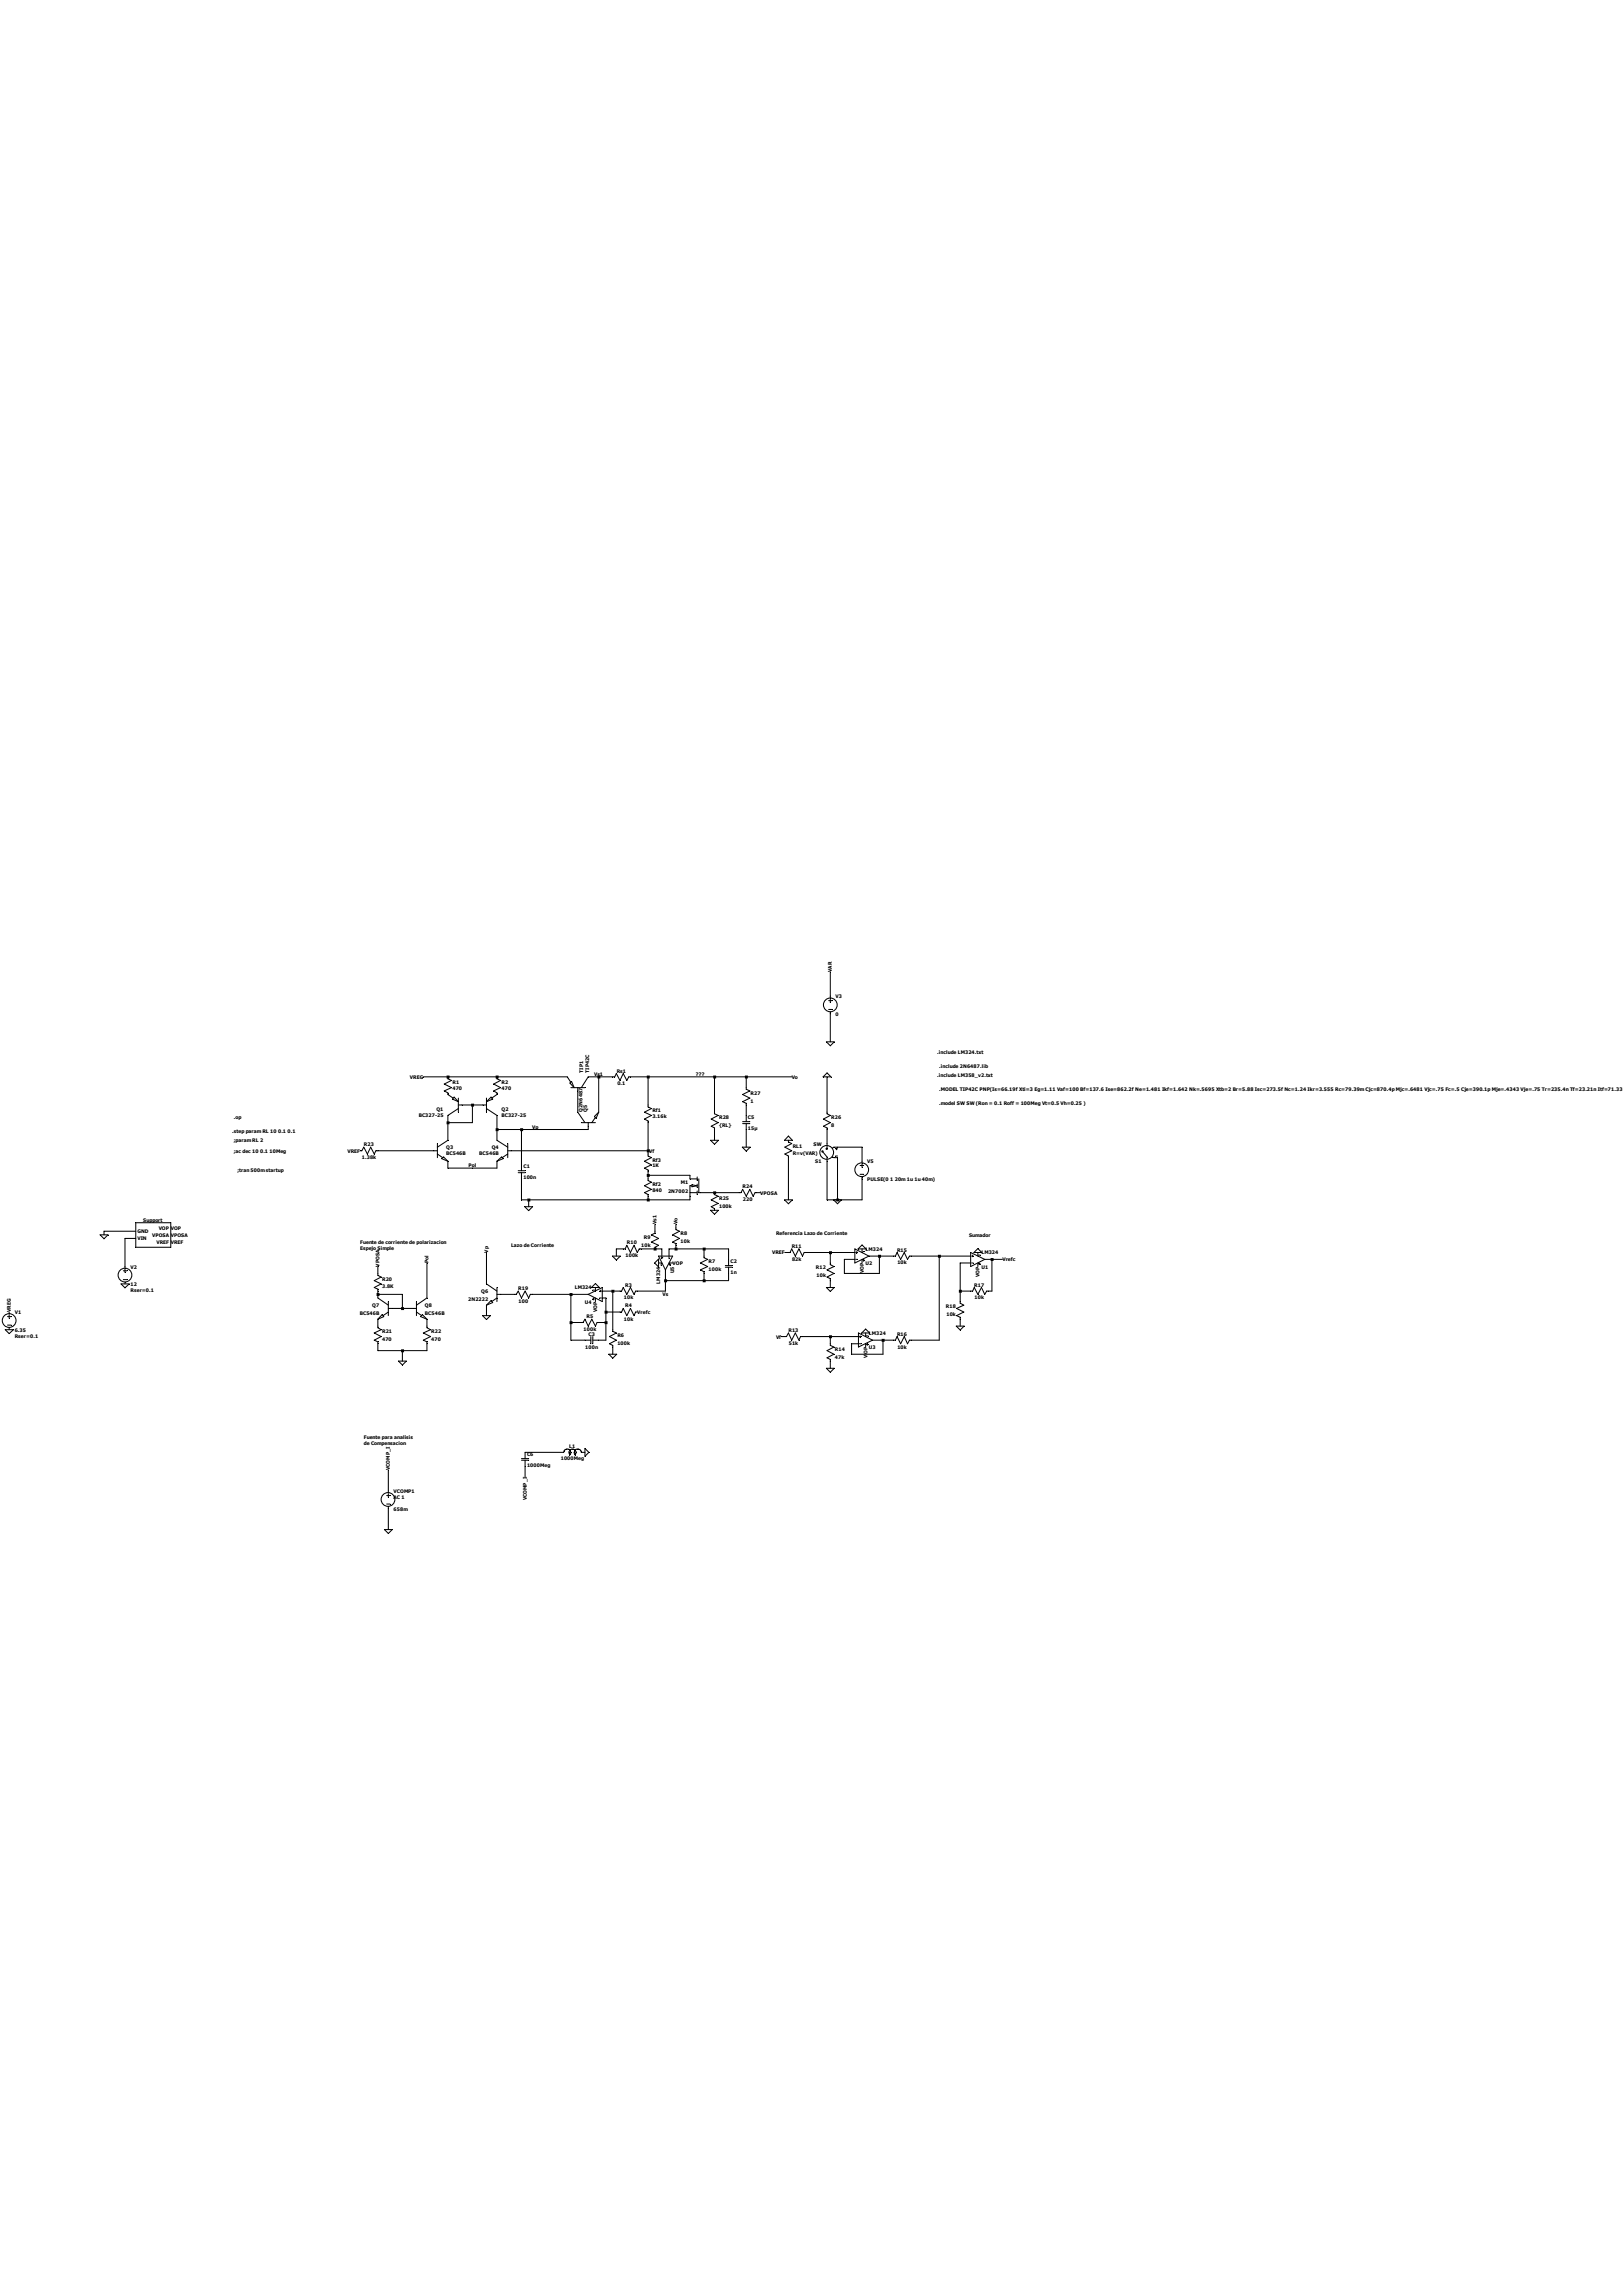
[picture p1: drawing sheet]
<svg xmlns="http://www.w3.org/2000/svg" width="210mm" height="297mm" viewBox="0 0 210 297" stroke-linecap="round" stroke-linejoin="round" font-family="sans-serif">
<defs><g id="words">
<g font-size=".6">
<text x="107.7" y="125.8" transform="rotate(-90 107.7 125.8)">VAR</text>
<text x="108.1" y="129.2">V3</text>
<text x="108.1" y="131.4">0</text>
<text x="121.3" y="136.4">.include LM324.txt</text>
<text x="53" y="139.6">VREG</text>
<text x="56.5" y="143.7">Q1</text>
<text x="58.5" y="141.1">470</text>
<text x="58.5" y="140.3">R1</text>
<text x="64.9" y="143.7">Q2</text>
<text x="64.9" y="141.1">470</text>
<text x="64.9" y="140.3">R2</text>
<text x="75.4" y="143.9" transform="rotate(-90 75.4 143.9)">Q2N6487</text>
<text x="75.4" y="138.8" transform="rotate(-90 75.4 138.8)">TIP1</text>
<text x="76" y="143.9" transform="rotate(-90 76 143.9)">Q5</text>
<text x="76.2" y="138.8" transform="rotate(-90 76.2 138.8)">TIP42C</text>
<text x="76.9" y="139.2">Vs1</text>
<text x="79.8" y="138.8">Rs1</text>
<text x="79.9" y="140.5">0.1</text>
<text x="84.4" y="143.9">Rf1</text>
<text x="90" y="139.2">???</text>
<text x="97.1" y="141.7">R27</text>
<text x="97.1" y="142.7">1</text>
<text x="102.4" y="139.6">Vo</text>
<text x="121.3" y="139.4">.include LM358_v2.txt</text>
<text x="121.5" y="138.3">.include 2N6487.lib</text>
<text x="121.5" y="141.2">.MODEL TIP42C PNP(Is=66.19f Xti=3 Eg=1.11 Vaf=100 Bf=137.6 Ise=862.2f Ne=1.481 Ikf=1.642 Nk=.5695 Xtb=2 Br=5.88 Isc=273.5f Nc=1.24 Ikr=3.555 Rc=79.39m Cjc=870.4p Mjc=.6481 Vjc=.75 Fc=.5 Cje=390.1p Mje=.4343 Vje=.75 Tr=235.4n Tf=23.21n Itf=71.33 Xtf</text>
<text x="121.5" y="143">.model SW SW (Ron = 0.1 Roff = 100Meg Vt=0.5 Vh=0.25 )</text>
<text x="30.1" y="146.7">.step param RL 10 0.1 0.1</text>
<text x="30.3" y="144.9">.op</text>
<text x="30.3" y="149.2">;ac dec 10 0.1 10Meg</text>
<text x="30.3" y="147.8">;param RL 2</text>
<text x="45" y="149.2">VREF</text>
<text x="46.8" y="150">1.38k</text>
<text x="47.1" y="148.3">R23</text>
<text x="54.2" y="144.5">BC327-25</text>
<text x="57.7" y="149.5">BC546B</text>
<text x="57.7" y="148.7">Q3</text>
<text x="62" y="149.5">BC546B</text>
<text x="63.6" y="148.7">Q4</text>
<text x="64.9" y="144.5">BC327-25</text>
<text x="68.9" y="146.1">Vp</text>
<text x="84" y="149.2">Vf</text>
<text x="84.4" y="144.7">3.16k</text>
<text x="93" y="144.9">R28</text>
<text x="93" y="145.9">{RL}</text>
<text x="96.8" y="144.9">C5</text>
<text x="96.8" y="146.2">15µ</text>
<text x="102.6" y="148.5">RL1</text>
<text x="102.6" y="149.5">R=v(VAR)</text>
<text x="105.3" y="148.3">SW</text>
<text x="107.6" y="144.9">R26</text>
<text x="107.6" y="145.9">8</text>
<text x="30.7" y="151.7">;tran 500m startup</text>
<text x="60.6" y="151">Pol</text>
<text x="67.7" y="151.2">C1</text>
<text x="67.7" y="152.6">100n</text>
<text x="84.4" y="154.3">840</text>
<text x="84.4" y="153.5">Rf2</text>
<text x="84.4" y="151.1">1K</text>
<text x="84.4" y="150.3">Rf3</text>
<text x="86.4" y="154.4">2N7002</text>
<text x="88.1" y="153.2">M1</text>
<text x="93" y="155.3">R25</text>
<text x="96.1" y="153.8">R24</text>
<text x="96.1" y="155.4">220</text>
<text x="98.4" y="154.6">VPOSA</text>
<text x="105.5" y="150.5">S1</text>
<text x="112.2" y="150.5">V5</text>
<text x="112.2" y="152.8">PULSE(0 1 20m 1u 1u 40m)</text>
<text x="17.8" y="159.6">GND</text>
<text x="17.8" y="160.5">VIN</text>
<text x="18.5" y="158.1">Support</text>
<text x="19.7" y="160.1">VPOSA</text>
<text x="20.2" y="161">VREF</text>
<text x="20.5" y="159.2">VOP</text>
<text x="22.1" y="159.2">VOP</text>
<text x="22.1" y="160.1">VPOSA</text>
<text x="22.1" y="161">VREF</text>
<text x="46.6" y="161">Fuente de corriente de polarizacion</text>
<text x="46.6" y="161.8">Espejo Simple</text>
<text x="66.1" y="161.4">Lazo de Corriente</text>
<text x="81.1" y="161">R10</text>
<text x="83" y="161.3">10k</text>
<text x="83.3" y="160.3">R9</text>
<text x="85" y="158.5" transform="rotate(-90 85 158.5)">Vs1</text>
<text x="87.7" y="158.5" transform="rotate(-90 87.7 158.5)">Vo</text>
<text x="88.1" y="159.9">R8</text>
<text x="88.1" y="160.9">10k</text>
<text x="93" y="156.3">100k</text>
<text x="100.4" y="159.9">Referencia Lazo de Corriente</text>
<text x="102.4" y="161.5">R11</text>
<text x="112" y="161.9">LM324</text>
<text x="116.1" y="162">R15</text>
<text x="125.4" y="160.1">Sumador</text>
<text x="16.9" y="167.2">Rser=0.1</text>
<text x="16.9" y="164.2">V2</text>
<text x="16.9" y="166.4">12</text>
<text x="49.1" y="163.9" transform="rotate(-90 49.1 163.9)">VPOSA</text>
<text x="49.4" y="165.7">R20</text>
<text x="49.4" y="166.8">3.8K</text>
<text x="55.5" y="163.5" transform="rotate(-90 55.5 163.5)">Pol</text>
<text x="62.3" y="167.3">Q6</text>
<text x="63.2" y="162.1" transform="rotate(-90 63.2 162.1)">Vp</text>
<text x="67.1" y="167">R19</text>
<text x="74.4" y="166.9">LM324</text>
<text x="80.9" y="166.5">R3</text>
<text x="80.9" y="162.7">100k</text>
<text x="85.4" y="166.1" transform="rotate(-90 85.4 166.1)">LM324</text>
<text x="85.7" y="167.7">Vs</text>
<text x="87" y="163.7">VOP</text>
<text x="87.3" y="164.8" transform="rotate(-90 87.3 164.8)">U5</text>
<text x="91.7" y="163.5">R7</text>
<text x="91.7" y="164.5">100k</text>
<text x="94.5" y="163.5">C2</text>
<text x="94.5" y="164.8">1n</text>
<text x="99.9" y="162.3">VREF</text>
<text x="102.5" y="163.2">82k</text>
<text x="105.6" y="164.3">R12</text>
<text x="105.7" y="165.3">10k</text>
<text x="111.8" y="164.8" transform="rotate(-90 111.8 164.8)">VOP</text>
<text x="112" y="163.7">U2</text>
<text x="116.1" y="163.6">10k</text>
<text x="126.1" y="166.5">R17</text>
<text x="126.8" y="165.3" transform="rotate(-90 126.8 165.3)">VOP</text>
<text x="127" y="164.2">U1</text>
<text x="127" y="162.3">LM324</text>
<text x="129.7" y="163.2">Vrefc</text>
<text x="1.4" y="169.8" transform="rotate(-90 1.4 169.8)">VREG</text>
<text x="1.9" y="173.1">Rser=0.1</text>
<text x="1.9" y="170.1">V1</text>
<text x="1.9" y="172.3">6.35</text>
<text x="46.6" y="170.2">BC546B</text>
<text x="48.2" y="169.2">Q7</text>
<text x="49.4" y="172.6">R21</text>
<text x="49.4" y="173.6">470</text>
<text x="55" y="169.2">Q8</text>
<text x="55" y="170.2">BC546B</text>
<text x="55.8" y="172.6">R22</text>
<text x="55.8" y="173.6">470</text>
<text x="60.6" y="168.4">2N2222</text>
<text x="67.1" y="168.6">100</text>
<text x="75.5" y="172.3">100k</text>
<text x="75.7" y="168.7">U4</text>
<text x="75.9" y="170.6">R5</text>
<text x="76.2" y="172.8">C3</text>
<text x="77.3" y="169.8" transform="rotate(-90 77.3 169.8)">VOP</text>
<text x="79.9" y="173">R6</text>
<text x="80.7" y="168.1">10k</text>
<text x="80.7" y="170.9">10k</text>
<text x="80.9" y="169.2">R4</text>
<text x="82.5" y="170.1">Vrefc</text>
<text x="100.4" y="173.2">Vf</text>
<text x="102" y="172.4">R13</text>
<text x="112.4" y="172.8">LM324</text>
<text x="116.1" y="172.8">R16</text>
<text x="122.4" y="169.2">R18</text>
<text x="122.5" y="170.3">10k</text>
<text x="126.1" y="168.1">10k</text>
<text x="75.7" y="174.5">100n</text>
<text x="79.9" y="174">100k</text>
<text x="102.1" y="174.1">51k</text>
<text x="108" y="174.8">R14</text>
<text x="108" y="175.9">47k</text>
<text x="112.2" y="175.7" transform="rotate(-90 112.2 175.7)">VOP</text>
<text x="112.4" y="174.6">U3</text>
<text x="116.1" y="174.5">10k</text>
<text x="47.1" y="186.2">Fuente para analisis</text>
<text x="47.1" y="187">de Compensacion</text>
<text x="50.5" y="190.3" transform="rotate(-90 50.5 190.3)">VCOMP_I</text>
<text x="68.2" y="188.5">C6</text>
<text x="68.2" y="189.8">1000Meg</text>
<text x="72.6" y="188.9">1000Meg</text>
<text x="73.7" y="187.4">L1</text>
<text x="50.9" y="194">AC 1</text>
<text x="50.9" y="193.2">VCOMP1</text>
<text x="50.9" y="195.5">658m</text>
<text x="68.2" y="194.2" transform="rotate(-90 68.2 194.2)">VCOMP_I</text>
</g>
</g></defs>
<g fill="none" stroke="#000" stroke-width=".13">
<path d="M54.8 139.4h18.6l.5 .7M58 139.4v.2l.4 .2-.9 .5 .9 .5-.9 .4 .5 .2v.2l.6 .5M64.3 139.4v.2l.5 .2-.9 .5 .9 .5-.9 .4 .4 .2v.2l-.7 .5M74 140l.3 .8-.6-.6zM77.5 139.4v4.5M83.9 139.4v3.9l.4 .2-.9 .4 .9 .5-.9 .4 .5 .3v4.5l.4 .2-.9 .5 .9 .4-.9 .5 .5 .2v1.4l.4 .2-.9 .5 .9 .4-.9 .4 .5 .3v.7M92.5 139.4v4.7l.4 .3-.9 .4 .9 .5-.9 .5 .5 .2v1.6M96.6 139.4v1.6l.4 .2-.9 .4 .9 .5-.9 .5 .5 .2v2.4M102.4 139.4h-21l-.3 .4-.5-.9-.4 .9-.4-.9-.3 .5h-3.4l-.9 1.4M106.5 139.4l.5-.5 .5 .5zM106.9 134.8h1l-.5 .5zM107 139.4v4.7l.4 .3-.8 .4 .8 .5-.8 .5 .4 .2v2.7"/>
<path d="M107.2 129.5h.5M107.2 130.6h.5M107.4 125.8v3.4M107.4 129.3v.5M107.4 131v3.8M13 159.8h1l-.5 .5zM17.6 158.2h4.5v3.2h-4.5zM17.6 159.3h-4.1v.5M46.6 148.9h.2l.3-.4 .4 .9 .5-.9 .4 .9 .2-.5h8M56.6 149.4l.7 .4M56.6 148v1.8M57.1 149.9l.3-.2 .6 .6z"/>
<path d="M58 150.3v.9h6.3v-.9M58.8 142l.5 .6-.8-.4zM59.3 142.1v1.8M59.3 143.5l-1.3 .9v3.2l-1.4 .9M59.3 143h3.6M61.1 143v2.3h-3.1M62.9 142.6l.6-.6 .3 .2zM62.9 142.1v1.8M62.9 143.5l1.4 .9v3.2l1.4 .9M64.3 150.3l.6-.6 .2 .2zM65.7 148.9h18.2M65.7 149.4l-.7 .4"/>
<path d="M65.7 148v1.8M67.1 151.5h.8M67.1 151.8h.8M67.5 146.2v5.3M67.5 151.8v3.5h21.8v-1.8h.2M67.9 156.2h1l-.5 .5zM68.4 155.3v.9M73.9 140.8h1.8M74.8 140.8v3.1l.9 1.4M75.2 145.3h1.8M76.1 145.3v.9h-11.8M77 144.6l-.4 .7"/>
<path d="M77.5 143.9l-.4 .8-.2-.2zM83.9 152.1h5.4v.5h.9M84.8 158.5v1.1l-.5 .2 .9 .5-.9 .4 .9 .5-.4 .2v.2M87.5 158.5v.6l.4 .2-.9 .5 .9 .5-.9 .4 .5 .3v.6M89.3 154.3h.9M89.5 153.3l.7 .2-.7 .1zM90.2 152.3v.5M90.2 153.2v.5M90.2 154.1v.5M90.4 152.6v1.7h5.5l.2-.4 .5 .9 .4-.9 .5 .9 .2-.5h.7M91.9 156.6h1.1l-.5 .5zM91.9 147.6h1.1l-.5 .5z"/>
<path d="M92.5 154.3v.3l.4 .2-.9 .5 .9 .4-.9 .5 .5 .2v.2M96.1 148.5h1l-.5 .5zM96.1 145.2h.9M96.1 145.4h.9M96.6 145.4v3.1M101.5 155.3h1l-.5 .5zM102 147.6v.2l.4 .2-.8 .5 .8 .4-.8 .5 .4 .2v5.7M102 147l.5 .6h-1zM106.4 149l.6 .7v5.6h4.5v-3M107.7 148.6l.2-.1h3.6v2M107.7 149.7l.7 .1v5.5M107.9 155.3l.5 .5 .5-.5"/>
<path d="M108.1 148.7h.3M108.1 149.6h.3M108.2 148.6v.2M111.3 150.8h.5M111.3 152h.5M111.5 150.6v.5M.7 172.1h1l-.5 .5zM1 170.4h.4M1 171.5h.4M1.2 169.8v.2M1.2 170.1v.5M1.2 171.8v.3"/>
<path d="M15.7 166.2h1l-.5 .5zM16 164.5h.4M16 165.6h.4M16.2 164.3v.4M16.2 165.9v.3M17.6 160.3h-1.4v3.8M48.9 167.5h3.2v1.8M48.9 163.9v1.2l.4 .2-.9 .4 .9 .5-.9 .4 .5 .2v1.2l1.3 .9M48.9 170.7v1.1l.4 .3-.9 .4 .9 .5-.9 .4 .5 .3v1.1h6.3v-1.1l-.4-.3 .9-.4-.9-.5 .9-.4-.5-.3v-1.1M49.4 170.1l.3 .3-.8 .3zM50.2 169.8l-.6 .5M50.2 168.4v1.9"/>
<path d="M50.2 169.3h3.7M51.6 176.1h1l-.5 .6zM52.1 174.8v1.3M53.9 169.8l.7 .5M53.9 168.4v1.9M54.7 170.1l.5 .6-.8-.3zM55.2 163.4v4.6l-1.3 .9M62.4 170.3h1.1l-.6 .5zM62.9 162.1v4.1l1.4 .9M62.9 168.9v1.4M63.5 168.3l.3 .3-.9 .3zM64.3 166.6v1.8"/>
<path d="M64.3 168l-.7 .4M64.3 167.5h2.5l.3-.4 .4 .9 .4-.9 .5 .9 .2-.5h7.5M73.9 171.2h1.5l.3-.5 .4 .9 .5-.9 .4 .9 .3-.4h1.1M73.9 167.5v5.9h2.6M76.1 167.5l1.8-.9v1.8zM76.5 173v.9M76.5 166.6l.5-.5 .6 .5zM76.7 168.1h.2M76.7 167h.2M76.7 173v.9M76.8 168v.2M77 166.6v.5"/>
<path d="M77 168v.4M77.6 167.1h.2M77.6 168h.2M77.7 167v.2M77.9 168h.5v5.4h-1.7M78.4 169.8h2l.2-.5 .5 1 .5-1 .4 1 .3-.5h.2M78.8 175.3h1l-.5 .5zM79.2 162.6h1.1l-.5 .5zM79.3 167.1v5.2l.5 .2-.9 .5 .9 .4-.9 .5 .4 .2v1.2M79.8 162.6v-1h1.1l.2-.4 .5 .9 .4-.9 .5 .9 .2-.5h2.9v1M85.2 162.6h1.8l-.9 1.7zM85.2 163.4h.4"/>
<path d="M85.2 162.9v1.1l-.5-.6zM85.6 162.8h.2M85.6 163.6v.2M85.6 162.6v.3M86.1 164.3v2.8h-3.8l-.3 .4-.4-.9-.5 .9-.5-.9-.2 .5h-2.5M86.6 162.6v-1h7.7v2.2M86.6 163.4h.4M86.6 162.6v.3M86.6 163.7h.2M86.7 163.6v.2M91.1 161.6v1.2l.5 .2-1 .4 1 .5-1 .4 .5 .3v1.1M93.9 163.8h.8"/>
<path d="M93.9 164h.8M94.3 164v1.7h-8.2M101.1 173h.7l.2-.5 .4 .9 .5-.9 .5 .9 .2-.4h7.5M101.6 162.1h.6l.2-.5 .5 1 .5-1 .4 1 .3-.5h6.5M106.9 177.1h1l-.5 .5zM106.9 166.6h1l-.5 .5zM107.4 162.1v1.6l.5 .2-.9 .4 .9 .5-.9 .5 .4 .2v1.1M107.4 173v1.1l.5 .2-.9 .5 .9 .5-.9 .4 .4 .2v1.2M110.6 161.6l1.8 1-1.8 .8zM110.7 162.1h.3M110.7 163h.3M110.9 162v.2"/>
<path d="M111 161.6l.5-.5 .6 .5zM111.1 172.5l1.8 .9-1.8 .9zM111.2 173h.2M111.2 173.9h.2M111.3 172.9v.2M111.5 161.6v.5M111.5 163v.4M111.7 163.1h.2M111.7 162h.2M111.8 163v.2M112 172.5v.5M112 173.9v.4"/>
<path d="M112 172l.5 .5h-1zM112.1 174h.3M112.1 172.9h.3M112.2 173.9v.2M112.4 162.6h3.5l.2-.5 .4 .9 .5-.9 .4 .9 .3-.4h7.9M113.8 162.6v2.2h-4.5v-1.8h1.3M114.3 173.4v1.9h-4.1v-1.4h.9M121.5 162.6v10.8h-3.8l-.3 .5-.4-.9-.5 .9-.4-.9-.2 .4h-3M123.7 171.6h1.1l-.6 .5zM125.6 163.4h-1.4v5.3l.5 .2-.9 .4 .9 .5-.9 .5 .4 .2v1.1M125.6 162.1l1.8 .9-1.8 .9zM125.7 162.6h.2"/>
<path d="M125.7 163.4h.2M125.9 162.4v.2M126.5 161.6l.5 .5h-1zM126.5 162.1v.5M126.5 163.4v.5M126.6 163.6h.3M126.6 162.4h.3M126.7 163.4v.3M127.4 163h2.3M128.4 163v4.1h-.7l-.3 .4-.4-.9-.5 .9-.4-.9-.2 .5h-1.7M49.7 198h1.1l-.6 .5zM50 193.5h.5"/>
<path d="M50 194.6h.5M50.2 190.2v3M50.2 193.3v.5M50.2 195v3M67.5 189h.9M67.5 188.8h.9M67.9 189v2.1M73.7 188.3l.1-.1v-.4l-.1-.2-.4-.1a.44 .44 0 0 0-.4 .5h-5v.8M75.7 188h-.5a.46 .46 0 0 0-.6-.4 .46 .46 0 0 0-.2 .7 .46 .46 0 0 0 0-.6 .46 .46 0 0 0-.6 0 .46 .46 0 0 0-.1 .6M75.7 187.5l.5 .5-.5 .5z"/>
<circle cx="107.4" cy="130" r=".89"/>
<circle cx="106.4" cy="149" r=".08"/>
<circle cx="107" cy="149.1" r=".89"/>
<circle cx="107" cy="148.7" r=".08"/>
<circle cx="111.5" cy="151.4" r=".89"/>
<circle cx="1.2" cy="170.9" r=".89"/>
<circle cx="16.2" cy="165" r=".89"/>
<circle cx="50.2" cy="194.1" r=".89"/>
</g>
<path d="M48.7 167.3h.4v.4h-.4zM51.9 169.2h.4v.3h-.4zM51.9 174.6h.4v.4h-.4zM57.8 139.2h.4v.4h-.4zM57.8 145.1h.4v.4h-.4zM61 142.8h.3v.4h-.3zM64.1 139.2h.4v.4h-.4zM64.1 146h.4v.4h-.4zM67.3 146h.4v.4h-.4zM68.2 155.1h.4v.4h-.4zM73.7 167.3h.4v.4h-.4zM73.7 171h.4v.4h-.4zM77.3 139.2h.4v.4h-.4zM78.2 169.6h.4v.4h-.4zM78.2 171h.4v.4h-.4zM79.1 166.9h.4v.4h-.4zM83.7 139.2h.4v.4h-.4zM83.7 148.8h.4v.3h-.4zM83.7 151.9h.4v.4h-.4zM83.7 155.1h.4v.4h-.4zM84.6 161.5h.4v.3h-.4zM85.9 165.6h.4v.3h-.4zM87.3 161.5h.4v.3h-.4zM90.9 161.5h.4v.3h-.4zM90.9 165.6h.4v.3h-.4zM92.3 139.2h.4v.4h-.4zM92.3 154.2h.4v.4h-.4zM96.4 139.2h.4v.4h-.4zM107.3 161.9h.4v.4h-.4zM107.3 172.8h.4v.4h-.4zM108.2 155.1h.4v.4h-.4zM113.6 162.4h.4v.4h-.4zM114.1 173.3h.4v.4h-.4zM121.4 162.4h.4v.4h-.4zM124.1 166.9h.4v.4h-.4zM128.2 162.8h.4v.4h-.4z" fill-rule="evenodd" fill="#000"/>
<use href="#words"/>
</svg>
